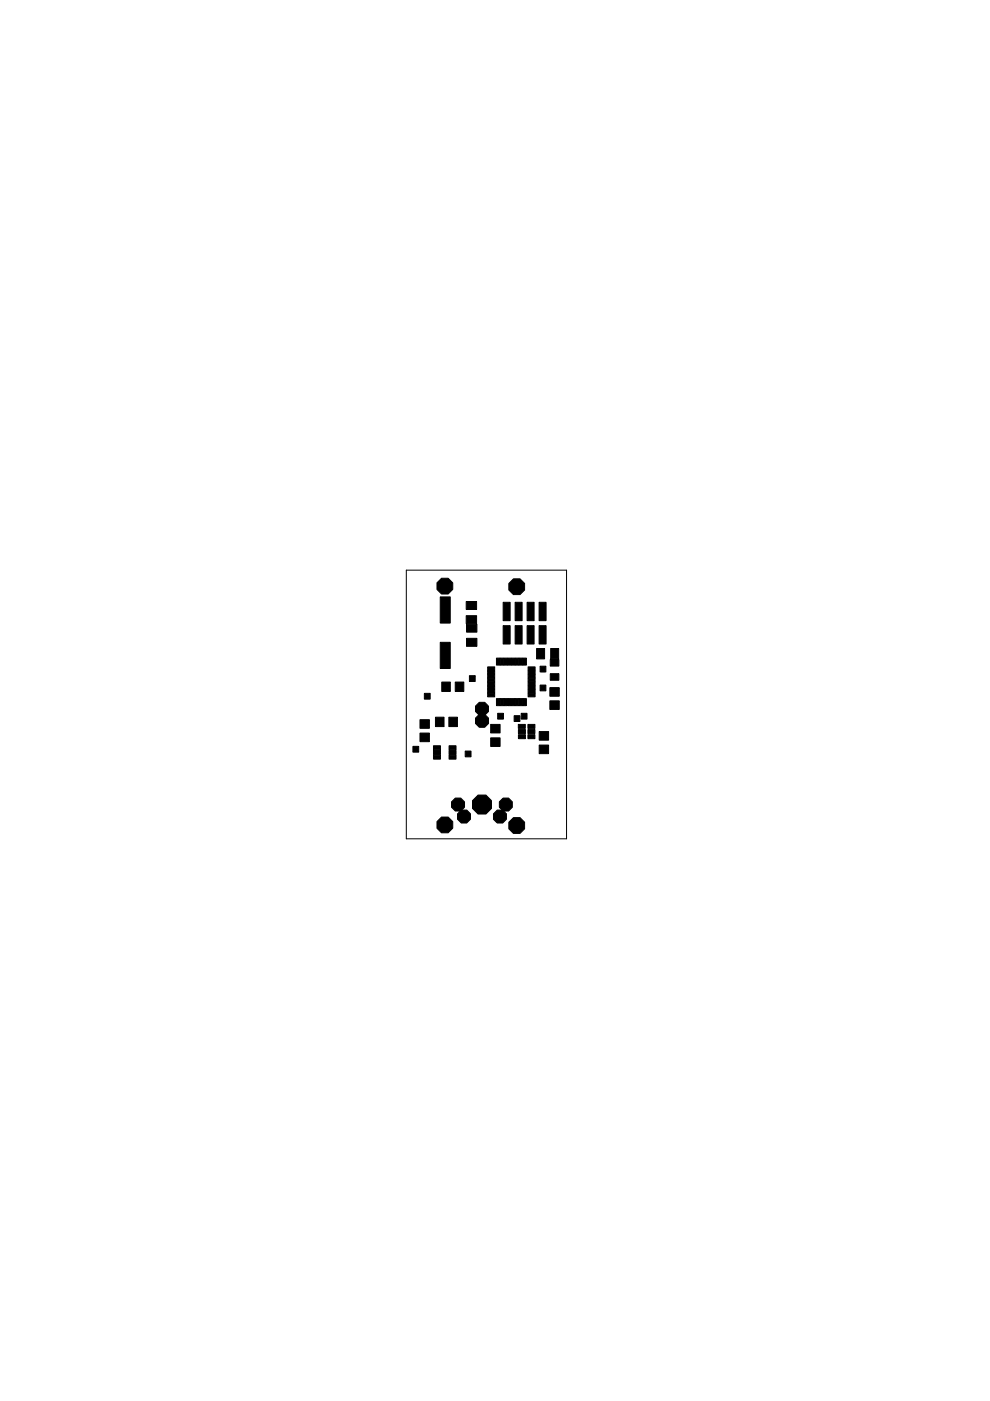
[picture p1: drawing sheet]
<svg xmlns="http://www.w3.org/2000/svg" width="210mm" height="297mm" viewBox="0 0 210 297" stroke-linecap="round" stroke-linejoin="round" font-family="sans-serif">
<g fill="#000" stroke="#000" stroke-width=".21">
<path d="M93.3 136.2h2.2v5.5h-2.2zM93.3 126.6h2.2v5.5h-2.2zM98.8 127.5h2.2v1.7h-2.2zM98.8 130.5h2.2v1.7h-2.2zM98.9 135.3h2.2v1.7h-2.2zM98.9 132.3h2.2v1.7h-2.2zM105.3 139.5h.7v1.5h-.7zM106 139.5h.8v1.5h-.8zM106.8 139.5h.8v1.5h-.8zM106.7 132.7h1.5v3.8h-1.5zM106.7 127.7h1.5v3.9h-1.5zM107.7 139.5h.7v1.5h-.7z"/>
<path d="M108.5 139.5h.7v1.5h-.7zM109.2 139.5h.8v1.5h-.8zM109.2 127.7h1.5v3.9h-1.5zM109.2 132.7h1.5v3.8h-1.5zM110 139.5h.8v1.5h-.8zM110.8 139.5h.8v1.5h-.8zM111.8 127.7h1.4v3.9h-1.4zM111.8 132.7h1.4v3.8h-1.4zM113.8 137.5h1.7v2.2h-1.7zM114.3 132.7h1.5v3.8h-1.5zM114.3 127.7h1.5v3.9h-1.5zM116.8 137.5h1.6v2.2h-1.6z"/>
<path d="M116.7 139.8h1.8v1.4h-1.8zM87.5 158.2h1.3v1.3h-1.3zM89 155.4h2v1.8h-2zM89 152.6h2v1.8h-2zM90 147h1.2v1.2h-1.2zM91.9 158.1h1.5v.9h-1.5zM91.9 159.1h1.5v.9h-1.5zM92.3 152.1h1.8v2h-1.8zM93.7 144.6h1.8v2h-1.8zM95.2 158.1h1.5v.9h-1.5zM95.2 159.1h1.5v.9h-1.5zM95.2 152.1h1.8v2h-1.8z"/>
<path d="M96.5 144.6h1.8v2h-1.8zM98.6 159.2h1.3v1.3h-1.3zM99.5 143.3h1.3v1.2h-1.3zM103.4 147h1.5v.7h-1.5zM103.4 146.2h1.5v.7h-1.5zM103.4 145.4h1.5v.8h-1.5zM103.4 144.6h1.5v.8h-1.5zM103.4 143.8h1.5v.7h-1.5zM103.4 143h1.5v.7h-1.5zM103.4 142.2h1.5v.8h-1.5zM103.4 141.4h1.5v.8h-1.5zM104 156.4h2v1.9h-2z"/>
<path d="M104 153.6h2v1.8h-2zM105.3 148.1h.7v1.5h-.7zM105.5 151.2h1.2v1.3h-1.2zM106 148.1h.8v1.5h-.8zM106.8 148.1h.8v1.5h-.8zM107.7 148.1h.7v1.5h-.7zM108.5 148.1h.7v1.5h-.7zM109.2 148.1h.8v1.5h-.8zM109 151.7h1.2v1.3h-1.2zM110 148.1h.8v1.5h-.8zM109.9 153.6h1.5v.8h-1.5zM109.9 154.7h1.5v.8h-1.5z"/>
<path d="M109.9 155.8h1.5v.8h-1.5zM110.8 148.1h.8v1.5h-.8zM110.5 151.2h1.2v1.3h-1.2zM111.9 155.8h1.5v.8h-1.5zM111.9 154.7h1.5v.8h-1.5zM111.9 153.6h1.5v.8h-1.5zM112 141.4h1.5v.8h-1.5zM112 142.2h1.5v.8h-1.5zM112 143h1.5v.7h-1.5zM112 143.8h1.5v.7h-1.5zM112 144.6h1.5v.8h-1.5zM112 145.4h1.5v.8h-1.5z"/>
<path d="M112 146.2h1.5v.7h-1.5zM112 147h1.5v.7h-1.5zM114.5 145.2h1.2v1.3h-1.2zM114.5 141.2h1.2v1.3h-1.2zM114.3 158h2v1.8h-2zM114.3 155.1h2v1.8h-2zM116.7 142.8h1.8v1.4h-1.8zM116.6 145.8h2v1.8h-2zM116.6 148.6h2v1.8h-2zM91.9 160.1h1.5v.9h-1.5zM95.2 160.1h1.5v.9h-1.5z"/>
<circle cx="94.3" cy="124.3" r="1.81"/>
<circle cx="109.6" cy="124.4" r="1.81"/>
<circle cx="102.2" cy="152.8" r="1.49"/>
<circle cx="102.2" cy="150.3" r="1.49"/>
<circle cx="94.3" cy="174.9" r="1.81"/>
<circle cx="97.1" cy="170.6" r="1.49"/>
<circle cx="98.4" cy="173.1" r="1.49"/>
<circle cx="102.2" cy="170.6" r="2.17"/>
<circle cx="106" cy="173.1" r="1.49"/>
<circle cx="107.3" cy="170.6" r="1.49"/>
<circle cx="109.6" cy="175" r="1.81"/>
</g>
<path d="M86.1 120.9h34v56.9h-34z" fill="none" stroke="#000" stroke-width=".21"/>
</svg>
